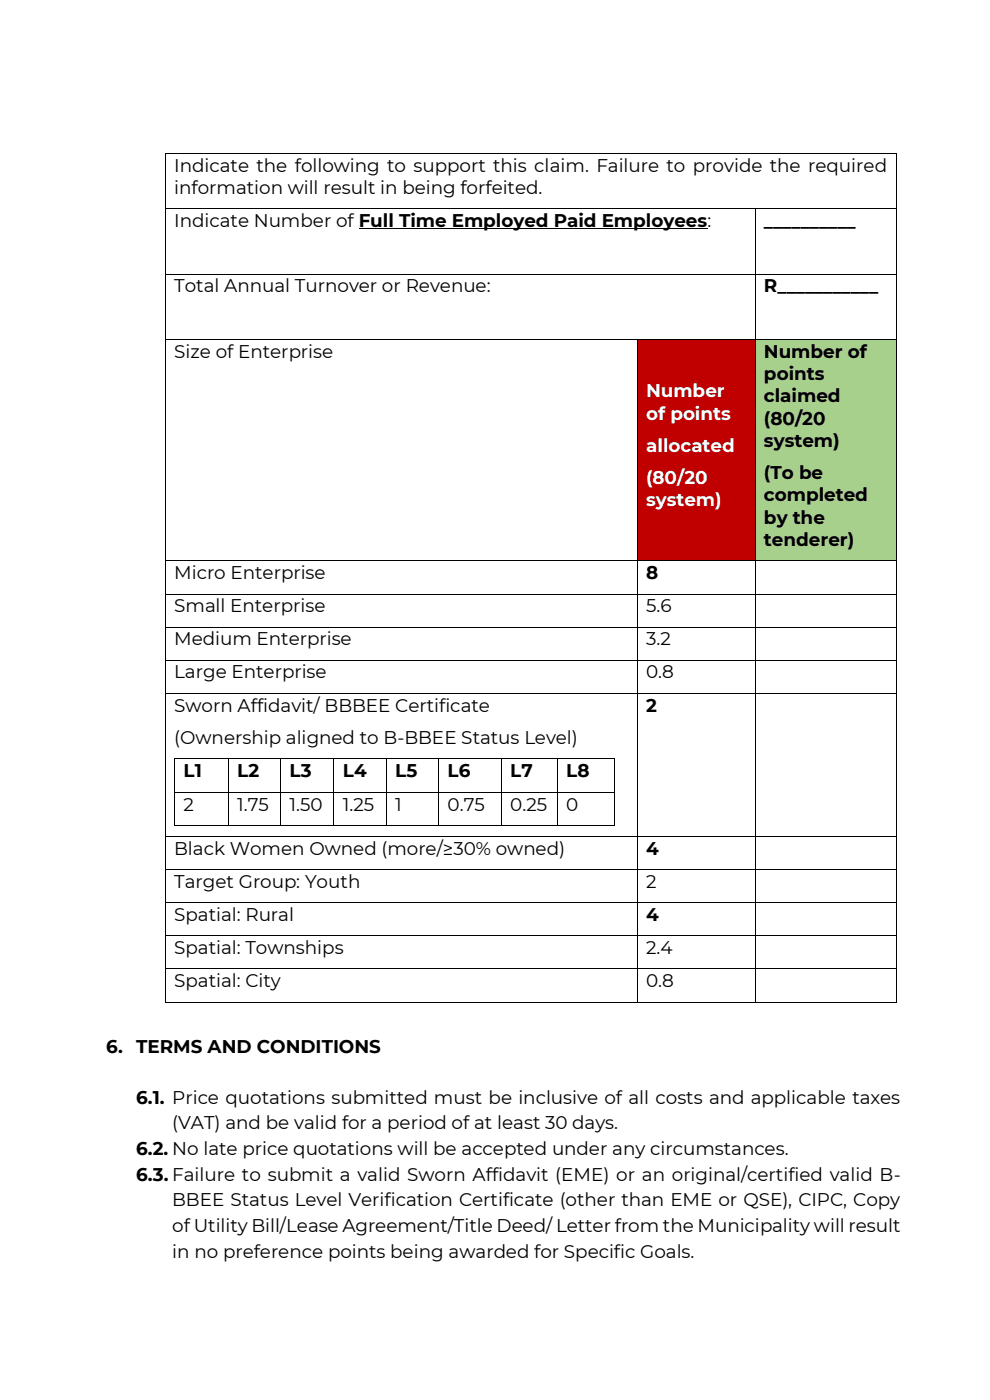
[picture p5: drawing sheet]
<svg xmlns="http://www.w3.org/2000/svg" width="210mm" height="297mm" viewBox="0 0 210 297" stroke-linecap="round" stroke-linejoin="round" font-family="sans-serif">
<defs><g id="words">
<g font-size="3.9">
<text x="36.9" y="36.4">Indicate the following to support this claim. Failure to provide the required</text>
<text x="36.9" y="41.2">information will result in being forfeited.</text>
<text x="36.9" y="48.1">Indicate Number of Full Time Employed Paid Employees:</text>
<text x="162" y="48.1">__________</text>
<text x="36.9" y="62">Total Annual Turnover or Revenue:</text>
<text x="162" y="62">R___________</text>
<text x="36.9" y="75.9">Size of Enterprise</text>
<text x="162" y="75.9">Number of</text>
<text x="162" y="80.6">points</text>
<text x="162" y="85.4">claimed</text>
<text x="162" y="90.1">(80/20</text>
<text x="162" y="94.8">system)</text>
<text x="162" y="101.7">(To be</text>
<text x="162" y="106.4">completed</text>
<text x="162" y="111.1">by the</text>
<text x="162" y="115.9">tenderer)</text>
<text x="36.9" y="122.9">Micro Enterprise</text>
<text x="137" y="122.9">8</text>
<text x="36.9" y="129.9">Small Enterprise</text>
<text x="137" y="129.9">5.6</text>
<text x="36.9" y="136.9">Medium Enterprise</text>
<text x="137" y="136.9">3.2</text>
<text x="36.9" y="144">Large Enterprise</text>
<text x="137" y="144">0.8</text>
<text x="36.9" y="151">Sworn Affidavit/ BBBEE Certificate</text>
<text x="137" y="151">2</text>
<text x="36.9" y="157.8">(Ownership aligned to B-BBEE Status Level)</text>
<text x="38.9" y="164.9">L1</text>
<text x="50.3" y="164.9">L2</text>
<text x="61.4" y="164.9">L3</text>
<text x="72.7" y="164.9">L4</text>
<text x="83.8" y="164.9">L5</text>
<text x="94.9" y="164.9">L6</text>
<text x="108.2" y="164.9">L7</text>
<text x="120" y="164.9">L8</text>
<text x="38.9" y="172">2</text>
<text x="50.3" y="172">1.75</text>
<text x="61.4" y="172">1.50</text>
<text x="72.7" y="172">1.25</text>
<text x="83.8" y="172">1</text>
<text x="94.9" y="172">0.75</text>
<text x="108.2" y="172">0.25</text>
<text x="120" y="172">0</text>
<text x="36.9" y="181.3">Black Women Owned (more/≥30% owned)</text>
<text x="137" y="181.3">4</text>
<text x="36.9" y="188.4">Target Group: Youth</text>
<text x="137" y="188.4">2</text>
<text x="36.9" y="195.4">Spatial: Rural</text>
<text x="137" y="195.4">4</text>
<text x="36.9" y="202.4">Spatial: Townships</text>
<text x="137" y="202.4">2.4</text>
<text x="36.9" y="209.5">Spatial: City</text>
<text x="137" y="209.5">0.8</text>
<text x="22.5" y="223.3">6.</text>
<text x="28.9" y="223.3">TERMS AND CONDITIONS</text>
<text x="28.9" y="234.2">6.1. Price quotations submitted must be inclusive of all costs and applicable taxes</text>
<text x="36.5" y="239.6">(VAT) and be valid for a period of at least 30 days.</text>
<text x="28.9" y="245.1">6.2. No late price quotations will be accepted under any circumstances.</text>
<text x="28.9" y="250.5">6.3. Failure to submit a valid Sworn Affidavit (EME) or an original/certified valid B-</text>
<text x="36.5" y="256">BBEE Status Level Verification Certificate (other than EME or QSE), CIPC, Copy</text>
<text x="36.5" y="261.4">of Utility Bill/Lease Agreement/Title Deed/ Letter from the Municipality will result</text>
<text x="36.5" y="266.9">in no preference points being awarded for Specific Goals.</text>
</g>
<g font-size="3.9" fill="#fff">
<text x="137" y="84.3">Number</text>
<text x="137" y="89">of points</text>
<text x="137" y="95.9">allocated</text>
<text x="137" y="102.7">(80/20</text>
<text x="137" y="107.5">system)</text>
</g>
</g></defs>
<g fill="#000">
<path d="M34.9 32.5h.2v.1h-.2z" fill-rule="evenodd"/>
<path d="M34.9 32.5h.2v.1h-.2z" fill-rule="evenodd"/>
<path d="M190 32.5h.2v.1h-.2z" fill-rule="evenodd"/>
<path d="M190 32.5h.2v.1h-.2z" fill-rule="evenodd"/>
<path d="M34.9 44.2h.2v.2h-.2z" fill-rule="evenodd"/>
<path d="M34.9 58.1h.2v.2h-.2z" fill-rule="evenodd"/>
<path d="M160 44.2h.2v.2h-.2z" fill-rule="evenodd"/>
<path d="M160 58.1h.2v.2h-.2z" fill-rule="evenodd"/>
<path d="M190 44.2h.2v.2h-.2z" fill-rule="evenodd"/>
<path d="M190 58.1h.2v.2h-.2z" fill-rule="evenodd"/>
</g>
<g fill="none" stroke="#000" stroke-width=".21">
<path d="M35 32.6v11.6M35.1 32.6h154.9M190.1 32.6v11.6M35 44.4v13.7M35 58.3v13.7M35.1 44.3h124.9M35.1 58.2h124.9M76 48.5h74M160.1 44.4v13.7M160.1 58.3v13.7M160.2 44.3h29.8M160.2 58.2h29.8"/>
<path d="M190.1 44.4v13.7M190.1 58.3v13.7"/>
</g>
<g fill="#c00000">
<path d="M135.2 72.1h24.8v46.8h-24.8z" fill-rule="evenodd"/>
<path d="M137 80.5h21.1v4.8h-21.1z" fill-rule="evenodd"/>
<path d="M137 85.3h21.1v6.8h-21.1z" fill-rule="evenodd"/>
<path d="M137 92.1h21.1v6.9h-21.1z" fill-rule="evenodd"/>
<path d="M137 99h21.1v4.7h-21.1z" fill-rule="evenodd"/>
<path d="M137 103.7h21.1v6.8h-21.1z" fill-rule="evenodd"/>
</g>
<g fill="#a8d08d">
<path d="M160.2 72.1h29.8v46.8h-29.8z" fill-rule="evenodd"/>
<path d="M162 72.1h26.2v4.8h-26.2z" fill-rule="evenodd"/>
<path d="M162 76.9h26.2v4.7h-26.2z" fill-rule="evenodd"/>
<path d="M162 81.6h26.2v4.7h-26.2z" fill-rule="evenodd"/>
<path d="M162 86.3h26.2v4.8h-26.2z" fill-rule="evenodd"/>
<path d="M162 91.1h26.2v6.8h-26.2z" fill-rule="evenodd"/>
<path d="M162 97.9h26.2v4.7h-26.2z" fill-rule="evenodd"/>
<path d="M162 102.6h26.2v4.8h-26.2z" fill-rule="evenodd"/>
<path d="M162 107.4h26.2v4.7h-26.2z" fill-rule="evenodd"/>
<path d="M162 112.1h26.2v6.8h-26.2z" fill-rule="evenodd"/>
</g>
<g fill="#000">
<path d="M34.9 72h.2v.1h-.2z" fill-rule="evenodd"/>
<path d="M135 72h.2v.1h-.2z" fill-rule="evenodd"/>
<path d="M160 72h.2v.1h-.2z" fill-rule="evenodd"/>
<path d="M190 72h.2v.1h-.2z" fill-rule="evenodd"/>
<path d="M34.9 118.9h.2v.2h-.2z" fill-rule="evenodd"/>
<path d="M135 118.9h.2v.2h-.2z" fill-rule="evenodd"/>
<path d="M160 118.9h.2v.2h-.2z" fill-rule="evenodd"/>
<path d="M190 118.9h.2v.2h-.2z" fill-rule="evenodd"/>
<path d="M34.9 126h.2v.1h-.2z" fill-rule="evenodd"/>
<path d="M34.9 133h.2v.2h-.2z" fill-rule="evenodd"/>
<path d="M135 126h.2v.1h-.2z" fill-rule="evenodd"/>
<path d="M135 133h.2v.2h-.2z" fill-rule="evenodd"/>
<path d="M160 126h.2v.1h-.2z" fill-rule="evenodd"/>
<path d="M160 133h.2v.2h-.2z" fill-rule="evenodd"/>
<path d="M190 126h.2v.1h-.2z" fill-rule="evenodd"/>
<path d="M190 133h.2v.2h-.2z" fill-rule="evenodd"/>
<path d="M34.9 140h.2v.2h-.2z" fill-rule="evenodd"/>
<path d="M34.9 147h.2v.2h-.2z" fill-rule="evenodd"/>
<path d="M135 140h.2v.2h-.2z" fill-rule="evenodd"/>
<path d="M135 147h.2v.2h-.2z" fill-rule="evenodd"/>
<path d="M160 140h.2v.2h-.2z" fill-rule="evenodd"/>
<path d="M160 147h.2v.2h-.2z" fill-rule="evenodd"/>
<path d="M190 140h.2v.2h-.2z" fill-rule="evenodd"/>
<path d="M190 147h.2v.2h-.2z" fill-rule="evenodd"/>
<path d="M34.9 177.4h.2v.2h-.2z" fill-rule="evenodd"/>
<path d="M36.9 160.9h.2v.2h-.2z" fill-rule="evenodd"/>
<path d="M36.9 160.9h.2v.2h-.2z" fill-rule="evenodd"/>
<path d="M36.9 168h.2v.2h-.2z" fill-rule="evenodd"/>
<path d="M36.9 175.1h.2v.1h-.2z" fill-rule="evenodd"/>
<path d="M36.9 175.1h.2v.1h-.2z" fill-rule="evenodd"/>
<path d="M48.3 160.9h.2v.2h-.2z" fill-rule="evenodd"/>
<path d="M48.3 168h.2v.2h-.2z" fill-rule="evenodd"/>
<path d="M48.3 175.1h.2v.1h-.2z" fill-rule="evenodd"/>
<path d="M59.4 160.9h.2v.2h-.2z" fill-rule="evenodd"/>
<path d="M59.4 168h.2v.2h-.2z" fill-rule="evenodd"/>
<path d="M59.4 175.1h.2v.1h-.2z" fill-rule="evenodd"/>
<path d="M70.7 160.9h.2v.2h-.2z" fill-rule="evenodd"/>
<path d="M70.7 168h.2v.2h-.2z" fill-rule="evenodd"/>
<path d="M70.7 175.1h.2v.1h-.2z" fill-rule="evenodd"/>
<path d="M81.8 160.9h.2v.2h-.2z" fill-rule="evenodd"/>
<path d="M81.8 168h.2v.2h-.2z" fill-rule="evenodd"/>
<path d="M81.8 175.1h.2v.1h-.2z" fill-rule="evenodd"/>
<path d="M92.9 160.9h.2v.2h-.2z" fill-rule="evenodd"/>
<path d="M92.9 168h.2v.2h-.2z" fill-rule="evenodd"/>
<path d="M92.9 175.1h.2v.1h-.2z" fill-rule="evenodd"/>
<path d="M106.2 160.9h.2v.2h-.2z" fill-rule="evenodd"/>
<path d="M106.2 168h.2v.2h-.2z" fill-rule="evenodd"/>
<path d="M106.2 175.1h.2v.1h-.2z" fill-rule="evenodd"/>
<path d="M118.1 160.9h.1v.2h-.1z" fill-rule="evenodd"/>
<path d="M118.1 168h.1v.2h-.1z" fill-rule="evenodd"/>
<path d="M118.1 175.1h.1v.1h-.1z" fill-rule="evenodd"/>
<path d="M130.3 160.9h.2v.2h-.2z" fill-rule="evenodd"/>
<path d="M130.3 160.9h.2v.2h-.2z" fill-rule="evenodd"/>
<path d="M130.3 168h.2v.2h-.2z" fill-rule="evenodd"/>
<path d="M130.3 175.1h.2v.1h-.2z" fill-rule="evenodd"/>
<path d="M130.3 175.1h.2v.1h-.2z" fill-rule="evenodd"/>
<path d="M135 177.4h.2v.2h-.2z" fill-rule="evenodd"/>
<path d="M160 177.4h.2v.2h-.2z" fill-rule="evenodd"/>
<path d="M190 177.4h.2v.2h-.2z" fill-rule="evenodd"/>
<path d="M34.9 184.4h.2v.2h-.2z" fill-rule="evenodd"/>
<path d="M34.9 191.5h.2v.1h-.2z" fill-rule="evenodd"/>
<path d="M34.9 198.5h.2v.2h-.2z" fill-rule="evenodd"/>
<path d="M135 184.4h.2v.2h-.2z" fill-rule="evenodd"/>
<path d="M135 191.5h.2v.1h-.2z" fill-rule="evenodd"/>
<path d="M135 198.5h.2v.2h-.2z" fill-rule="evenodd"/>
<path d="M160 184.4h.2v.2h-.2z" fill-rule="evenodd"/>
<path d="M160 191.5h.2v.1h-.2z" fill-rule="evenodd"/>
<path d="M160 198.5h.2v.2h-.2z" fill-rule="evenodd"/>
<path d="M190 184.4h.2v.2h-.2z" fill-rule="evenodd"/>
<path d="M190 191.5h.2v.1h-.2z" fill-rule="evenodd"/>
<path d="M190 198.5h.2v.2h-.2z" fill-rule="evenodd"/>
<path d="M34.9 205.5h.2v.2h-.2z" fill-rule="evenodd"/>
<path d="M34.9 212.5h.2v.2h-.2z" fill-rule="evenodd"/>
<path d="M34.9 212.5h.2v.2h-.2z" fill-rule="evenodd"/>
<path d="M135 205.5h.2v.2h-.2z" fill-rule="evenodd"/>
<path d="M135 212.5h.2v.2h-.2z" fill-rule="evenodd"/>
<path d="M160 205.5h.2v.2h-.2z" fill-rule="evenodd"/>
<path d="M160 212.5h.2v.2h-.2z" fill-rule="evenodd"/>
<path d="M190 205.5h.2v.2h-.2z" fill-rule="evenodd"/>
<path d="M190 212.5h.2v.2h-.2z" fill-rule="evenodd"/>
<path d="M190 212.5h.2v.2h-.2z" fill-rule="evenodd"/>
</g>
<g fill="none" stroke="#000" stroke-width=".21">
<path d="M35 72.1v46.8M35.1 72.1h99.9M135.1 72.1v46.8M135.2 72.1h24.8M160.1 72.1v46.8M160.2 72.1h29.8M190.1 72.1v46.8M35 119.1v6.9M35.1 119h99.9M135.1 119.1v6.9M135.2 119h24.8M160.1 119.1v6.9"/>
<path d="M160.2 119h29.8M190.1 119.1v6.9M35 126.1v6.9M35 133.2v6.8M35.1 126h99.9M35.1 133.1h99.9M135.1 126.1v6.9M135.1 133.2v6.8M135.2 126h24.8M135.2 133.1h24.8M160.1 126.1v6.9M160.1 133.2v6.8"/>
<path d="M160.2 126h29.8M160.2 133.1h29.8M190.1 126.1v6.9M190.1 133.2v6.8M35 140.2v6.8M35 147.2v30.2M35.1 140.1h99.9M35.1 147.1h99.9M135.1 140.2v6.8M135.1 147.2v30.2M135.2 140.1h24.8M135.2 147.1h24.8"/>
<path d="M160.1 140.2v6.8M160.1 147.2v30.2M160.2 140.1h29.8M160.2 147.1h29.8M190.1 140.2v6.8M190.1 147.2v30.2M35 177.6v6.8M35.1 177.5h99.9M37 161.1v6.9M37 168.2v6.9M37.1 161h11.2M37.1 168.1h11.2"/>
<path d="M37.1 175.2h11.2M48.4 161.1v6.9M48.4 168.2v6.9M48.5 161h10.9M48.5 168.1h10.9M48.5 175.2h10.9M59.5 161.1v6.9M59.5 168.2v6.9M59.6 161h11.1M59.6 168.1h11.1M59.6 175.2h11.1M70.8 161.1v6.9"/>
<path d="M70.8 168.2v6.9M70.9 161h10.9M70.9 168.1h10.9M70.9 175.2h10.9M81.9 161.1v6.9M81.9 168.2v6.9M82 161h10.9M82 168.1h10.9M82 175.2h10.9M93 161.1v6.9M93 168.2v6.9M93.1 161h13.1"/>
<path d="M93.1 168.1h13.1M93.1 175.2h13.1M106.3 161.1v6.9M106.3 168.2v6.9M106.4 161h11.7M106.4 168.1h11.7M106.4 175.2h11.7M118.1 161.1v6.9M118.1 168.2v6.9M118.2 161h12.1M118.2 168.1h12.1M118.2 175.2h12.1"/>
<path d="M130.4 161.1v6.9M130.4 168.2v6.9M135.1 177.6v6.8M135.2 177.5h24.8M160.1 177.6v6.8M160.2 177.5h29.8M190.1 177.6v6.8M35 184.6v6.9M35 191.6v6.9M35 198.7v6.8M35.1 184.5h99.9M35.1 191.5h99.9"/>
<path d="M35.1 198.6h99.9M135.1 184.6v6.9M135.1 191.6v6.9M135.1 198.7v6.8M135.2 184.5h24.8M135.2 191.5h24.8M135.2 198.6h24.8M160.1 184.6v6.9M160.1 191.6v6.9M160.1 198.7v6.8M160.2 184.5h29.8M160.2 191.5h29.8"/>
<path d="M160.2 198.6h29.8M190.1 184.6v6.9M190.1 191.6v6.9M190.1 198.7v6.8M35 205.7v6.8M35.1 205.6h99.9M35.1 212.6h99.9M135.1 205.7v6.8M135.2 205.6h24.8M135.2 212.6h24.8M160.1 205.7v6.8M160.2 205.6h29.8"/>
<path d="M160.2 212.6h29.8M190.1 205.7v6.8"/>
</g>
<use href="#words"/>
</svg>
